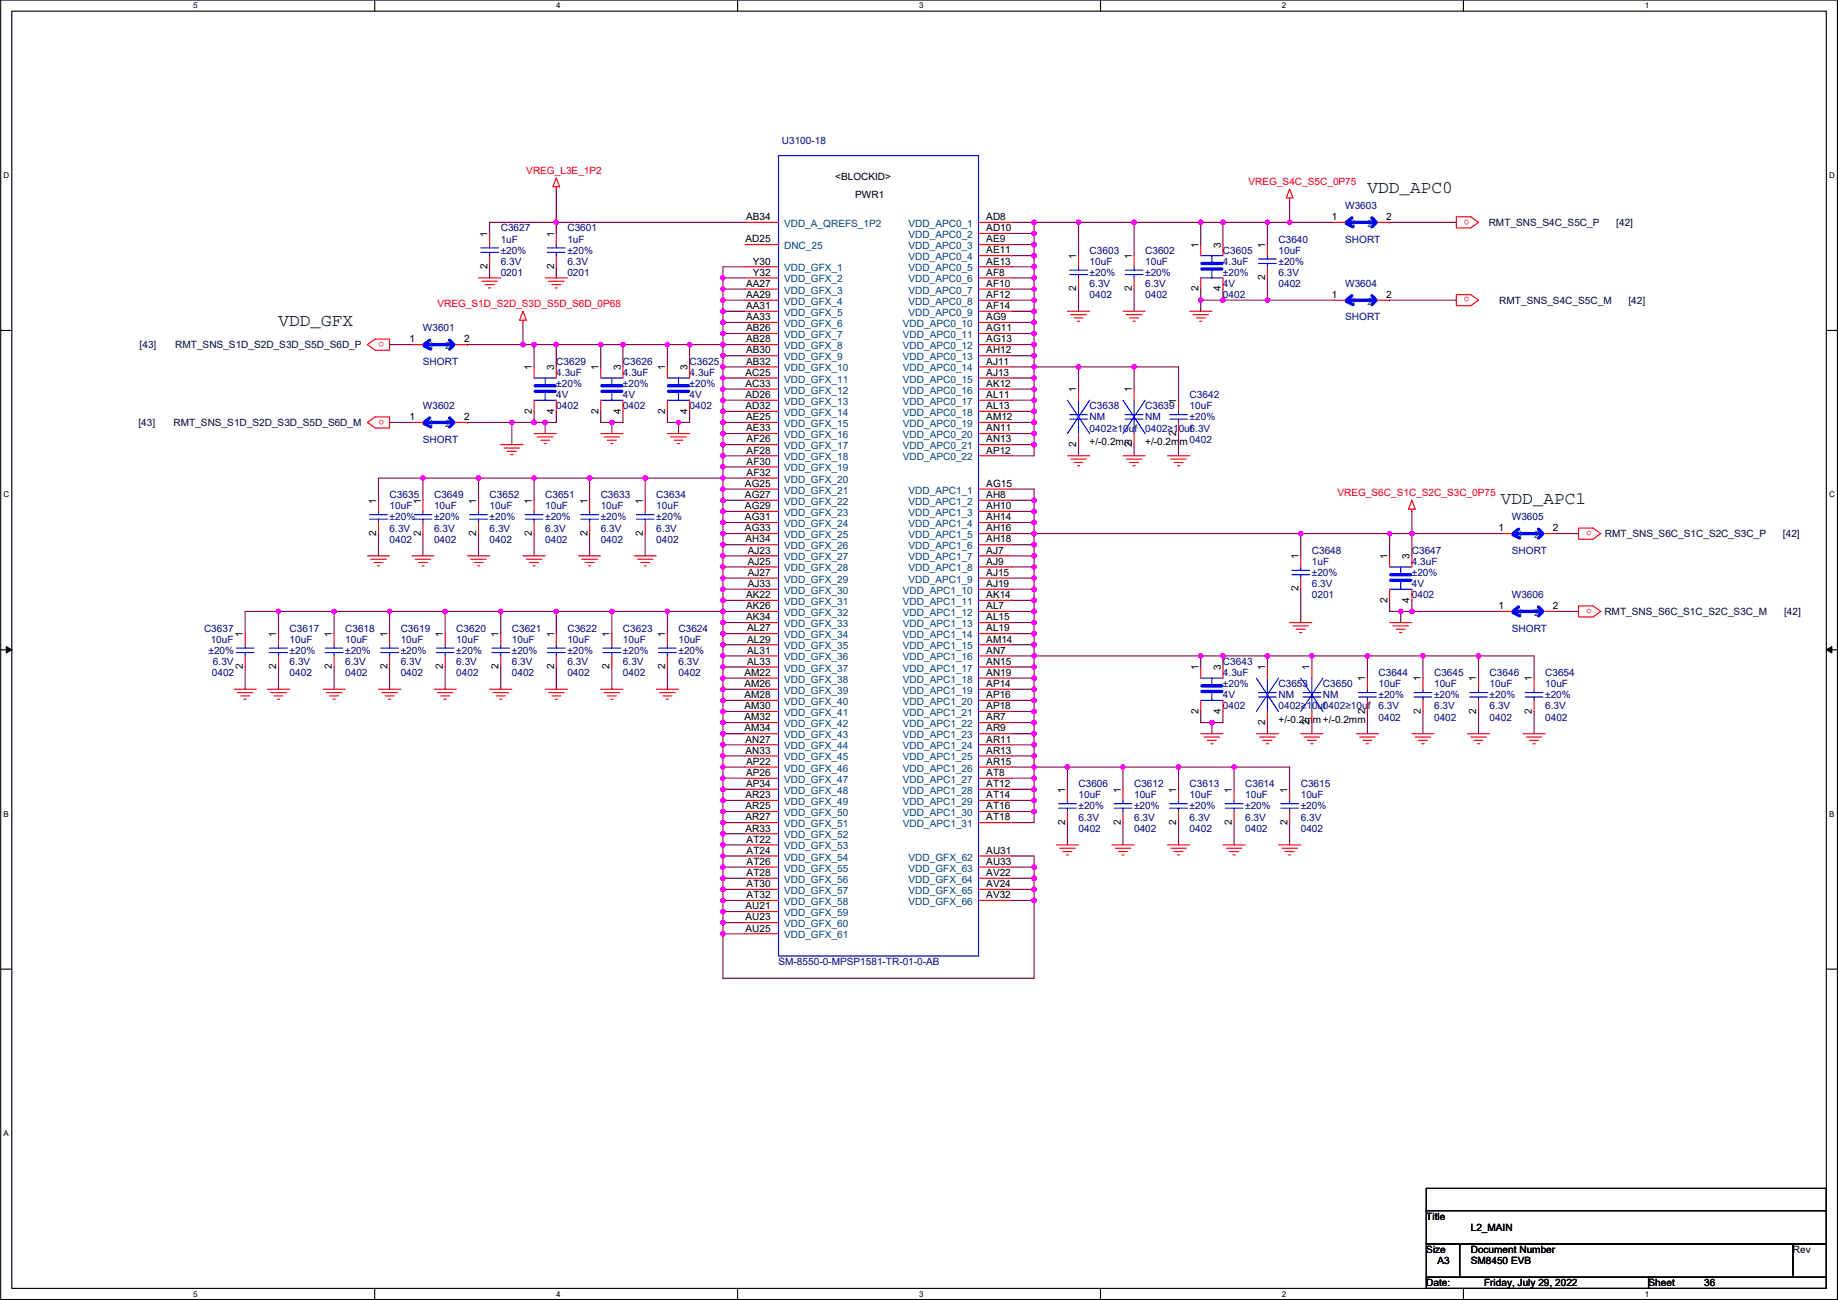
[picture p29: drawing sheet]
<svg xmlns="http://www.w3.org/2000/svg" width="420mm" height="297mm" viewBox="0 0 420 297" stroke-linecap="round" stroke-linejoin="round" font-family="sans-serif">
<defs><g id="words">
<g font-size="4.1" fill="#008000">
<text x="312.6" y="44">VDD_APC0</text>
<text x="63.7" y="74.5">VDD_GFX</text>
<text x="343.1" y="115.1">VDD_APC1</text>
</g>
<g font-size="2.3" fill="#000080">
<text x="178.7" y="32.8">U3100-18</text>
<text x="307.5" y="47.8">W3603</text>
<text x="114.5" y="52.9">C3627</text>
<text x="129.7" y="52.9">C3601</text>
<text x="114.5" y="55.4">1uF</text>
<text x="114.5" y="58">±20%</text>
<text x="129.7" y="55.4">1uF</text>
<text x="129.7" y="58">±20%</text>
<text x="249.1" y="58">C3603</text>
<text x="261.8" y="58">C3602</text>
<text x="279.6" y="58">C3605</text>
<text x="292.3" y="55.4">C3640</text>
<text x="292.3" y="58">10uF</text>
<text x="307.5" y="55.4">SHORT</text>
<text x="114.5" y="63">0201</text>
<text x="114.5" y="60.5">6.3V</text>
<text x="129.7" y="63">0201</text>
<text x="129.7" y="60.5">6.3V</text>
<text x="249.1" y="60.5">10uF</text>
<text x="249.1" y="65.6">6.3V</text>
<text x="249.1" y="63">±20%</text>
<text x="261.8" y="60.5">10uF</text>
<text x="261.8" y="65.6">6.3V</text>
<text x="261.8" y="63">±20%</text>
<text x="279.6" y="60.5">4.3uF</text>
<text x="279.6" y="65.6">4V</text>
<text x="279.6" y="63">±20%</text>
<text x="292.3" y="65.6">0402</text>
<text x="292.3" y="63">6.3V</text>
<text x="292.3" y="60.5">±20%</text>
<text x="307.5" y="65.6">W3604</text>
<text x="249.1" y="68.1">0402</text>
<text x="261.8" y="68.1">0402</text>
<text x="279.6" y="68.1">0402</text>
<text x="96.7" y="75.7">W3601</text>
<text x="307.5" y="73.2">SHORT</text>
<text x="96.7" y="83.4">SHORT</text>
<text x="127.2" y="83.4">C3629</text>
<text x="142.4" y="83.4">C3626</text>
<text x="157.6" y="83.4">C3625</text>
<text x="127.2" y="85.9">4.3uF</text>
<text x="127.2" y="88.4">±20%</text>
<text x="142.4" y="85.9">4.3uF</text>
<text x="142.4" y="88.4">±20%</text>
<text x="157.6" y="85.9">4.3uF</text>
<text x="157.6" y="88.4">±20%</text>
<text x="96.7" y="93.5">W3602</text>
<text x="127.2" y="93.5">0402</text>
<text x="127.2" y="91">4V</text>
<text x="142.4" y="93.5">0402</text>
<text x="142.4" y="91">4V</text>
<text x="157.6" y="93.5">0402</text>
<text x="157.6" y="91">4V</text>
<text x="249.1" y="93.5">C3638</text>
<text x="261.8" y="93.5">C3639</text>
<text x="271.9" y="91">C3642</text>
<text x="271.9" y="93.5">10uF</text>
<text x="96.7" y="101.1">SHORT</text>
<text x="249.1" y="96.1">NM</text>
<text x="249.1" y="98.6">0402≥10uf</text>
<text x="261.8" y="96.1">NM</text>
<text x="261.8" y="98.6">0402≥10uf6.3V</text>
<text x="271.9" y="96.1">±20%</text>
<text x="89.1" y="113.8">C3635</text>
<text x="99.2" y="113.8">C3649</text>
<text x="111.9" y="113.8">C3652</text>
<text x="124.6" y="113.8">C3651</text>
<text x="137.3" y="113.8">C3633</text>
<text x="150" y="113.8">C3634</text>
<text x="89.1" y="116.4">10uF</text>
<text x="89.1" y="118.9">±20%</text>
<text x="99.2" y="116.4">10uF</text>
<text x="99.2" y="118.9">±20%</text>
<text x="111.9" y="116.4">10uF</text>
<text x="111.9" y="118.9">±20%</text>
<text x="124.6" y="116.4">10uF</text>
<text x="124.6" y="118.9">±20%</text>
<text x="137.3" y="116.4">10uF</text>
<text x="137.3" y="118.9">±20%</text>
<text x="150" y="116.4">10uF</text>
<text x="150" y="118.9">±20%</text>
<text x="345.6" y="118.9">W3605</text>
<text x="89.1" y="124">0402</text>
<text x="89.1" y="121.5">6.3V</text>
<text x="99.2" y="124">0402</text>
<text x="99.2" y="121.5">6.3V</text>
<text x="111.9" y="124">0402</text>
<text x="111.9" y="121.5">6.3V</text>
<text x="124.6" y="124">0402</text>
<text x="124.6" y="121.5">6.3V</text>
<text x="137.3" y="124">0402</text>
<text x="137.3" y="121.5">6.3V</text>
<text x="150" y="124">0402</text>
<text x="150" y="121.5">6.3V</text>
<text x="299.9" y="126.5">C3648</text>
<text x="299.9" y="129.1">1uF</text>
<text x="299.9" y="131.6">±20%</text>
<text x="322.7" y="126.5">C3647</text>
<text x="322.7" y="129.1">4.3uF</text>
<text x="322.7" y="131.6">±20%</text>
<text x="345.6" y="126.5">SHORT</text>
<text x="299.9" y="136.7">0201</text>
<text x="299.9" y="134.2">6.3V</text>
<text x="322.7" y="136.7">0402</text>
<text x="322.7" y="134.2">4V</text>
<text x="345.6" y="136.7">W3606</text>
<text x="46.6" y="144.3">C3637</text>
<text x="47.7" y="149.4">±20%</text>
<text x="48.2" y="146.9">10uF</text>
<text x="66.2" y="144.3">C3617</text>
<text x="66.2" y="146.9">10uF</text>
<text x="66.2" y="149.4">±20%</text>
<text x="78.9" y="144.3">C3618</text>
<text x="78.9" y="146.9">10uF</text>
<text x="78.9" y="149.4">±20%</text>
<text x="91.6" y="144.3">C3619</text>
<text x="91.6" y="146.9">10uF</text>
<text x="91.6" y="149.4">±20%</text>
<text x="104.3" y="144.3">C3620</text>
<text x="104.3" y="146.9">10uF</text>
<text x="104.3" y="149.4">±20%</text>
<text x="117" y="144.3">C3621</text>
<text x="117" y="146.9">10uF</text>
<text x="117" y="149.4">±20%</text>
<text x="129.7" y="144.3">C3622</text>
<text x="129.7" y="146.9">10uF</text>
<text x="129.7" y="149.4">±20%</text>
<text x="142.4" y="144.3">C3623</text>
<text x="142.4" y="146.9">10uF</text>
<text x="142.4" y="149.4">±20%</text>
<text x="155.1" y="144.3">C3624</text>
<text x="155.1" y="146.9">10uF</text>
<text x="155.1" y="149.4">±20%</text>
<text x="345.6" y="144.3">SHORT</text>
<text x="48.4" y="154.5">0402</text>
<text x="48.7" y="151.9">6.3V</text>
<text x="66.2" y="154.5">0402</text>
<text x="66.2" y="151.9">6.3V</text>
<text x="78.9" y="154.5">0402</text>
<text x="78.9" y="151.9">6.3V</text>
<text x="91.6" y="154.5">0402</text>
<text x="91.6" y="151.9">6.3V</text>
<text x="104.3" y="154.5">0402</text>
<text x="104.3" y="151.9">6.3V</text>
<text x="117" y="154.5">0402</text>
<text x="117" y="151.9">6.3V</text>
<text x="129.7" y="154.5">0402</text>
<text x="129.7" y="151.9">6.3V</text>
<text x="142.4" y="154.5">0402</text>
<text x="142.4" y="151.9">6.3V</text>
<text x="155.1" y="154.5">0402</text>
<text x="155.1" y="151.9">6.3V</text>
<text x="279.6" y="151.9">C3643</text>
<text x="279.6" y="154.5">4.3uF</text>
<text x="315.1" y="154.5">C3644</text>
<text x="327.8" y="154.5">C3645</text>
<text x="340.5" y="154.5">C3646</text>
<text x="353.2" y="154.5">C3654</text>
<text x="279.6" y="159.6">4V</text>
<text x="279.6" y="157">±20%</text>
<text x="292.3" y="157">C3653</text>
<text x="292.3" y="159.6">NM</text>
<text x="302.4" y="157">C3650</text>
<text x="302.4" y="159.6">NM</text>
<text x="315.1" y="157">10uF</text>
<text x="315.1" y="159.6">±20%</text>
<text x="327.8" y="157">10uF</text>
<text x="327.8" y="159.6">±20%</text>
<text x="340.5" y="157">10uF</text>
<text x="340.5" y="159.6">±20%</text>
<text x="353.2" y="157">10uF</text>
<text x="353.2" y="159.6">±20%</text>
<text x="279.6" y="162.1">0402</text>
<text x="292.3" y="162.1">0402≥10uf0402≥10uf</text>
<text x="315.1" y="164.6">0402</text>
<text x="315.1" y="162.1">6.3V</text>
<text x="327.8" y="164.6">0402</text>
<text x="327.8" y="162.1">6.3V</text>
<text x="340.5" y="164.6">0402</text>
<text x="340.5" y="162.1">6.3V</text>
<text x="353.2" y="164.6">0402</text>
<text x="353.2" y="162.1">6.3V</text>
<text x="246.5" y="179.9">C3606</text>
<text x="259.2" y="179.9">C3612</text>
<text x="271.9" y="179.9">C3613</text>
<text x="284.6" y="179.9">C3614</text>
<text x="297.3" y="179.9">C3615</text>
<text x="246.5" y="182.4">10uF</text>
<text x="246.5" y="185">±20%</text>
<text x="259.2" y="182.4">10uF</text>
<text x="259.2" y="185">±20%</text>
<text x="271.9" y="182.4">10uF</text>
<text x="271.9" y="185">±20%</text>
<text x="284.6" y="182.4">10uF</text>
<text x="284.6" y="185">±20%</text>
<text x="297.3" y="182.4">10uF</text>
<text x="297.3" y="185">±20%</text>
<text x="246.5" y="190">0402</text>
<text x="246.5" y="187.5">6.3V</text>
<text x="259.2" y="190">0402</text>
<text x="259.2" y="187.5">6.3V</text>
<text x="271.9" y="190">0402</text>
<text x="271.9" y="187.5">6.3V</text>
<text x="284.6" y="190">0402</text>
<text x="284.6" y="187.5">6.3V</text>
<text x="297.3" y="190">0402</text>
<text x="297.3" y="187.5">6.3V</text>
<text x="178" y="220.5">SM-8550-0-MPSP1581-TR-01-0-AB</text>
</g>
<g font-size="2.3" fill="#f00">
<text x="120.3" y="39.7">VREG_L3E_1P2</text>
<text x="285.4" y="42.2">VREG_S4C_S5C_0P75</text>
<text x="336" y="50.2" transform="rotate(180 336 50.2)">o</text>
<text x="100" y="70.1">VREG_S1D_S2D_S3D_S5D_S6D_0P68</text>
<text x="336" y="68" transform="rotate(180 336 68)">o</text>
<text x="87.8" y="78.1" transform="rotate(180 87.8 78.1)">o</text>
<text x="87.8" y="95.9" transform="rotate(180 87.8 95.9)">o</text>
<text x="305.7" y="113.3">VREG_S6C_S1C_S2C_S3C_0P75</text>
<text x="363.9" y="121.3" transform="rotate(180 363.9 121.3)">o</text>
<text x="363.9" y="139.1" transform="rotate(180 363.9 139.1)">o</text>
</g>
<g font-size="2.3">
<text x="190.9" y="41.2">&lt;BLOCKID&gt;</text>
<text x="195.5" y="45.3">PWR1</text>
<text x="170.5" y="50.3">AB34</text>
<text x="225.5" y="50.3">AD8</text>
<text x="225.5" y="52.8">AD10</text>
<text x="304.4" y="50.3">1</text>
<text x="316.9" y="50.3">2</text>
<text x="111.4" y="54.1" transform="rotate(-90 111.4 54.1)">1</text>
<text x="126.6" y="54.1" transform="rotate(-90 126.6 54.1)">1</text>
<text x="170.4" y="55.4">AD25</text>
<text x="225.5" y="55.4">AE9</text>
<text x="225.5" y="57.9">AE11</text>
<text x="246" y="59.2" transform="rotate(-90 246 59.2)">1</text>
<text x="258.7" y="59.2" transform="rotate(-90 258.7 59.2)">1</text>
<text x="274" y="56.6" transform="rotate(-90 274 56.6)">1</text>
<text x="279" y="56.6" transform="rotate(-90 279 56.6)">3</text>
<text x="289.2" y="56.6" transform="rotate(-90 289.2 56.6)">1</text>
<text x="111.4" y="61.5" transform="rotate(-90 111.4 61.5)">2</text>
<text x="126.6" y="61.5" transform="rotate(-90 126.6 61.5)">2</text>
<text x="170.5" y="65.5">AA27</text>
<text x="172.1" y="60.5">Y30</text>
<text x="172.1" y="63">Y32</text>
<text x="225.5" y="60.5">AE13</text>
<text x="225.5" y="63">AF8</text>
<text x="225.5" y="65.5">AF10</text>
<text x="289.2" y="64" transform="rotate(-90 289.2 64)">2</text>
<text x="170.5" y="68.1">AA29</text>
<text x="170.5" y="70.6">AA31</text>
<text x="225.5" y="68.1">AF12</text>
<text x="225.5" y="70.6">AF14</text>
<text x="246" y="66.6" transform="rotate(-90 246 66.6)">2</text>
<text x="258.7" y="66.6" transform="rotate(-90 258.7 66.6)">2</text>
<text x="274" y="66.6" transform="rotate(-90 274 66.6)">2</text>
<text x="279" y="66.6" transform="rotate(-90 279 66.6)">4</text>
<text x="304.4" y="68.1">1</text>
<text x="316.9" y="68.1">2</text>
<text x="170.5" y="73.2">AA33</text>
<text x="170.5" y="75.7">AB26</text>
<text x="225.5" y="73.2">AG9</text>
<text x="225.5" y="75.7">AG11</text>
<text x="93.6" y="78.2">1</text>
<text x="106.1" y="78.2">2</text>
<text x="170.5" y="83.3">AB32</text>
<text x="170.5" y="78.2">AB28</text>
<text x="170.5" y="80.8">AB30</text>
<text x="225.5" y="78.2">AG13</text>
<text x="225.5" y="80.8">AH12</text>
<text x="225.5" y="83.3">AJ11</text>
<text x="121.6" y="84.6" transform="rotate(-90 121.6 84.6)">1</text>
<text x="126.6" y="84.6" transform="rotate(-90 126.6 84.6)">3</text>
<text x="136.8" y="84.6" transform="rotate(-90 136.8 84.6)">1</text>
<text x="141.9" y="84.6" transform="rotate(-90 141.9 84.6)">3</text>
<text x="152.1" y="84.6" transform="rotate(-90 152.1 84.6)">1</text>
<text x="157.1" y="84.6" transform="rotate(-90 157.1 84.6)">3</text>
<text x="170.4" y="85.9">AC25</text>
<text x="170.4" y="88.4">AC33</text>
<text x="225.5" y="85.9">AJ13</text>
<text x="225.5" y="88.4">AK12</text>
<text x="246" y="89.7" transform="rotate(-90 246 89.7)">1</text>
<text x="258.7" y="89.7" transform="rotate(-90 258.7 89.7)">1</text>
<text x="121.6" y="94.5" transform="rotate(-90 121.6 94.5)">2</text>
<text x="126.6" y="94.5" transform="rotate(-90 126.6 94.5)">4</text>
<text x="136.8" y="94.5" transform="rotate(-90 136.8 94.5)">2</text>
<text x="141.9" y="94.5" transform="rotate(-90 141.9 94.5)">4</text>
<text x="152.1" y="94.5" transform="rotate(-90 152.1 94.5)">2</text>
<text x="157.1" y="94.5" transform="rotate(-90 157.1 94.5)">4</text>
<text x="170.4" y="90.9">AD26</text>
<text x="170.4" y="93.5">AD32</text>
<text x="225.5" y="90.9">AL11</text>
<text x="225.5" y="93.5">AL13</text>
<text x="268.9" y="92.2" transform="rotate(-90 268.9 92.2)">1</text>
<text x="93.6" y="96">1</text>
<text x="106.1" y="96">2</text>
<text x="170.5" y="96">AE25</text>
<text x="170.5" y="98.6">AE33</text>
<text x="170.7" y="101.1">AF26</text>
<text x="225.5" y="96">AM12</text>
<text x="225.5" y="98.6">AN11</text>
<text x="225.5" y="101.1">AN13</text>
<text x="249.1" y="101.6">+/-0.2mm</text>
<text x="261.8" y="101.6">+/-0.2mm0402</text>
<text x="268.9" y="99.6" transform="rotate(-90 268.9 99.6)">2</text>
<text x="170.7" y="103.6">AF28</text>
<text x="170.7" y="106.2">AF30</text>
<text x="225.5" y="103.6">AP12</text>
<text x="246" y="102.1" transform="rotate(-90 246 102.1)">2</text>
<text x="258.7" y="102.1" transform="rotate(-90 258.7 102.1)">2</text>
<text x="170.3" y="111.3">AG25</text>
<text x="170.3" y="113.8">AG27</text>
<text x="170.7" y="108.7">AF32</text>
<text x="225.5" y="111.3">AG15</text>
<text x="225.5" y="113.8">AH8</text>
<text x="86" y="115.1" transform="rotate(-90 86 115.1)">1</text>
<text x="96.2" y="115.1" transform="rotate(-90 96.2 115.1)">1</text>
<text x="108.9" y="115.1" transform="rotate(-90 108.9 115.1)">1</text>
<text x="121.6" y="115.1" transform="rotate(-90 121.6 115.1)">1</text>
<text x="134.3" y="115.1" transform="rotate(-90 134.3 115.1)">1</text>
<text x="147" y="115.1" transform="rotate(-90 147 115.1)">1</text>
<text x="170.3" y="116.3">AG29</text>
<text x="170.3" y="118.9">AG31</text>
<text x="225.5" y="116.3">AH10</text>
<text x="225.5" y="118.9">AH14</text>
<text x="86" y="122.4" transform="rotate(-90 86 122.4)">2</text>
<text x="96.2" y="122.4" transform="rotate(-90 96.2 122.4)">2</text>
<text x="108.9" y="122.4" transform="rotate(-90 108.9 122.4)">2</text>
<text x="121.6" y="122.4" transform="rotate(-90 121.6 122.4)">2</text>
<text x="134.3" y="122.4" transform="rotate(-90 134.3 122.4)">2</text>
<text x="147" y="122.4" transform="rotate(-90 147 122.4)">2</text>
<text x="170.3" y="121.4">AG33</text>
<text x="170.4" y="124">AH34</text>
<text x="225.5" y="121.4">AH16</text>
<text x="225.5" y="124">AH18</text>
<text x="342.5" y="121.4">1</text>
<text x="355" y="121.4">2</text>
<text x="170.9" y="126.5">AJ23</text>
<text x="170.9" y="129">AJ25</text>
<text x="170.9" y="131.6">AJ27</text>
<text x="225.5" y="126.5">AJ7</text>
<text x="225.5" y="129">AJ9</text>
<text x="225.5" y="131.6">AJ15</text>
<text x="296.8" y="127.8" transform="rotate(-90 296.8 127.8)">1</text>
<text x="317.2" y="127.8" transform="rotate(-90 317.2 127.8)">1</text>
<text x="322.2" y="127.8" transform="rotate(-90 322.2 127.8)">3</text>
<text x="170.5" y="136.7">AK22</text>
<text x="170.9" y="134.1">AJ33</text>
<text x="225.5" y="134.1">AJ19</text>
<text x="225.5" y="136.7">AK14</text>
<text x="296.8" y="135.1" transform="rotate(-90 296.8 135.1)">2</text>
<text x="317.2" y="137.7" transform="rotate(-90 317.2 137.7)">2</text>
<text x="322.2" y="137.7" transform="rotate(-90 322.2 137.7)">4</text>
<text x="170.5" y="139.2">AK26</text>
<text x="170.5" y="141.7">AK34</text>
<text x="225.5" y="139.2">AL7</text>
<text x="225.5" y="141.7">AL15</text>
<text x="342.5" y="139.2">1</text>
<text x="355" y="139.2">2</text>
<text x="55.5" y="145.5" transform="rotate(-90 55.5 145.5)">1</text>
<text x="63.2" y="145.5" transform="rotate(-90 63.2 145.5)">1</text>
<text x="75.8" y="145.5" transform="rotate(-90 75.8 145.5)">1</text>
<text x="88.6" y="145.5" transform="rotate(-90 88.6 145.5)">1</text>
<text x="101.2" y="145.5" transform="rotate(-90 101.2 145.5)">1</text>
<text x="114" y="145.5" transform="rotate(-90 114 145.5)">1</text>
<text x="126.6" y="145.5" transform="rotate(-90 126.6 145.5)">1</text>
<text x="139.3" y="145.5" transform="rotate(-90 139.3 145.5)">1</text>
<text x="152.1" y="145.5" transform="rotate(-90 152.1 145.5)">1</text>
<text x="170.8" y="144.3">AL27</text>
<text x="170.8" y="146.8">AL29</text>
<text x="170.8" y="149.4">AL31</text>
<text x="225.5" y="144.3">AL19</text>
<text x="225.5" y="146.8">AM14</text>
<text x="225.5" y="149.4">AN7</text>
<text x="55.5" y="152.9" transform="rotate(-90 55.5 152.9)">2</text>
<text x="63.2" y="152.9" transform="rotate(-90 63.2 152.9)">2</text>
<text x="75.8" y="152.9" transform="rotate(-90 75.8 152.9)">2</text>
<text x="88.6" y="152.9" transform="rotate(-90 88.6 152.9)">2</text>
<text x="101.2" y="152.9" transform="rotate(-90 101.2 152.9)">2</text>
<text x="114" y="152.9" transform="rotate(-90 114 152.9)">2</text>
<text x="126.6" y="152.9" transform="rotate(-90 126.6 152.9)">2</text>
<text x="139.3" y="152.9" transform="rotate(-90 139.3 152.9)">2</text>
<text x="152.1" y="152.9" transform="rotate(-90 152.1 152.9)">2</text>
<text x="170.2" y="154.4">AM22</text>
<text x="170.8" y="151.9">AL33</text>
<text x="225.5" y="151.9">AN15</text>
<text x="225.5" y="154.4">AN19</text>
<text x="274" y="153.2" transform="rotate(-90 274 153.2)">1</text>
<text x="279" y="153.2" transform="rotate(-90 279 153.2)">3</text>
<text x="289.2" y="153.2" transform="rotate(-90 289.2 153.2)">1</text>
<text x="299.4" y="153.2" transform="rotate(-90 299.4 153.2)">1</text>
<text x="312.1" y="155.7" transform="rotate(-90 312.1 155.7)">1</text>
<text x="324.8" y="155.7" transform="rotate(-90 324.8 155.7)">1</text>
<text x="337.5" y="155.7" transform="rotate(-90 337.5 155.7)">1</text>
<text x="350.2" y="155.7" transform="rotate(-90 350.2 155.7)">1</text>
<text x="170.2" y="157">AM26</text>
<text x="170.2" y="159.5">AM28</text>
<text x="225.5" y="157">AP14</text>
<text x="225.5" y="159.5">AP16</text>
<text x="170.2" y="162.1">AM30</text>
<text x="170.2" y="164.6">AM32</text>
<text x="170.2" y="167.1">AM34</text>
<text x="225.5" y="162.1">AP18</text>
<text x="225.5" y="164.6">AR7</text>
<text x="225.5" y="167.1">AR9</text>
<text x="274" y="163.1" transform="rotate(-90 274 163.1)">2</text>
<text x="279" y="163.1" transform="rotate(-90 279 163.1)">4</text>
<text x="289.2" y="165.6" transform="rotate(-90 289.2 165.6)">2</text>
<text x="292.3" y="165.1">+/-0.2mm+/-0.2mm</text>
<text x="299.4" y="165.6" transform="rotate(-90 299.4 165.6)">2</text>
<text x="312.1" y="163.1" transform="rotate(-90 312.1 163.1)">2</text>
<text x="324.8" y="163.1" transform="rotate(-90 324.8 163.1)">2</text>
<text x="337.5" y="163.1" transform="rotate(-90 337.5 163.1)">2</text>
<text x="350.2" y="163.1" transform="rotate(-90 350.2 163.1)">2</text>
<text x="170.4" y="169.7">AN27</text>
<text x="170.4" y="172.2">AN33</text>
<text x="225.5" y="169.7">AR11</text>
<text x="225.5" y="172.2">AR13</text>
<text x="170.5" y="174.8">AP22</text>
<text x="170.5" y="177.3">AP26</text>
<text x="170.5" y="179.8">AP34</text>
<text x="225.5" y="174.8">AR15</text>
<text x="225.5" y="177.3">AT8</text>
<text x="225.5" y="179.8">AT12</text>
<text x="170.4" y="182.4">AR23</text>
<text x="170.4" y="184.9">AR25</text>
<text x="225.5" y="182.4">AT14</text>
<text x="225.5" y="184.9">AT16</text>
<text x="243.5" y="181.1" transform="rotate(-90 243.5 181.1)">1</text>
<text x="256.2" y="181.1" transform="rotate(-90 256.2 181.1)">1</text>
<text x="268.9" y="181.1" transform="rotate(-90 268.9 181.1)">1</text>
<text x="281.6" y="181.1" transform="rotate(-90 281.6 181.1)">1</text>
<text x="294.3" y="181.1" transform="rotate(-90 294.3 181.1)">1</text>
<text x="170.4" y="187.5">AR27</text>
<text x="170.4" y="190">AR33</text>
<text x="225.5" y="187.5">AT18</text>
<text x="243.5" y="188.5" transform="rotate(-90 243.5 188.5)">2</text>
<text x="256.2" y="188.5" transform="rotate(-90 256.2 188.5)">2</text>
<text x="268.9" y="188.5" transform="rotate(-90 268.9 188.5)">2</text>
<text x="281.6" y="188.5" transform="rotate(-90 281.6 188.5)">2</text>
<text x="294.3" y="188.5" transform="rotate(-90 294.3 188.5)">2</text>
<text x="170.7" y="192.5">AT22</text>
<text x="170.7" y="195.1">AT24</text>
<text x="170.7" y="197.6">AT26</text>
<text x="225.5" y="195.1">AU31</text>
<text x="225.5" y="197.6">AU33</text>
<text x="170.7" y="200.2">AT28</text>
<text x="170.7" y="202.7">AT30</text>
<text x="225.5" y="200.2">AV22</text>
<text x="225.5" y="202.7">AV24</text>
<text x="170.4" y="207.8">AU21</text>
<text x="170.7" y="205.2">AT32</text>
<text x="225.5" y="205.2">AV32</text>
<text x="170.4" y="210.3">AU23</text>
<text x="170.4" y="212.9">AU25</text>
<text x="326" y="278.7">Title</text>
<text x="336.2" y="281.2">L2_MAIN</text>
<text x="326" y="286.3">Size</text>
<text x="336.2" y="286.3">Document Number</text>
<text x="409.9" y="286.3">Rev</text>
<text x="326" y="293.9">Date:</text>
<text x="328.6" y="288.8">A3</text>
<text x="336.2" y="288.8">SM8450 EVB</text>
<text x="339.3" y="293.9">Friday, July 29, 2022</text>
<text x="376.8" y="293.9">Sheet</text>
<text x="389.5" y="293.9">36</text>
</g>
<g font-size="2.3" fill="#004080">
<text x="179.2" y="51.8">VDD_A_QREFS_1P2</text>
<text x="207.7" y="51.8">VDD_APC0_1</text>
<text x="308.8" y="51.8">1</text>
<text x="312.6" y="51.8">2</text>
<text x="179.2" y="56.9">DNC_25</text>
<text x="207.7" y="54.4">VDD_APC0_2</text>
<text x="207.7" y="56.9">VDD_APC0_3</text>
<text x="207.7" y="59.5">VDD_APC0_4</text>
<text x="179.2" y="62">VDD_GFX_1</text>
<text x="179.2" y="64.5">VDD_GFX_2</text>
<text x="207.7" y="62">VDD_APC0_5</text>
<text x="207.7" y="64.5">VDD_APC0_6</text>
<text x="179.2" y="67.1">VDD_GFX_3</text>
<text x="179.2" y="69.6">VDD_GFX_4</text>
<text x="207.7" y="67.1">VDD_APC0_7</text>
<text x="207.7" y="69.6">VDD_APC0_8</text>
<text x="308.8" y="69.6">1</text>
<text x="312.6" y="69.6">2</text>
<text x="179.2" y="72.2">VDD_GFX_5</text>
<text x="179.2" y="74.7">VDD_GFX_6</text>
<text x="179.2" y="77.2">VDD_GFX_7</text>
<text x="206.4" y="74.7">VDD_APC0_10</text>
<text x="206.4" y="77.2">VDD_APC0_11</text>
<text x="207.7" y="72.2">VDD_APC0_9</text>
<text x="98" y="79.8">1</text>
<text x="101.8" y="79.8">2</text>
<text x="179.2" y="79.8">VDD_GFX_8</text>
<text x="179.2" y="82.3">VDD_GFX_9</text>
<text x="206.4" y="79.8">VDD_APC0_12</text>
<text x="206.4" y="82.3">VDD_APC0_13</text>
<text x="179.2" y="84.9">VDD_GFX_10</text>
<text x="179.2" y="87.4">VDD_GFX_11</text>
<text x="179.2" y="89.9">VDD_GFX_12</text>
<text x="206.4" y="84.9">VDD_APC0_14</text>
<text x="206.4" y="87.4">VDD_APC0_15</text>
<text x="206.4" y="89.9">VDD_APC0_16</text>
<text x="179.2" y="92.5">VDD_GFX_13</text>
<text x="179.2" y="95">VDD_GFX_14</text>
<text x="206.4" y="92.5">VDD_APC0_17</text>
<text x="206.4" y="95">VDD_APC0_18</text>
<text x="98" y="97.6">1</text>
<text x="101.8" y="97.6">2</text>
<text x="179.2" y="97.6">VDD_GFX_15</text>
<text x="179.2" y="100.1">VDD_GFX_16</text>
<text x="206.4" y="97.6">VDD_APC0_19</text>
<text x="206.4" y="100.1">VDD_APC0_20</text>
<text x="179.2" y="102.6">VDD_GFX_17</text>
<text x="179.2" y="105.2">VDD_GFX_18</text>
<text x="179.2" y="107.7">VDD_GFX_19</text>
<text x="206.4" y="102.6">VDD_APC0_21</text>
<text x="206.4" y="105.2">VDD_APC0_22</text>
<text x="179.2" y="110.3">VDD_GFX_20</text>
<text x="179.2" y="112.8">VDD_GFX_21</text>
<text x="207.7" y="112.8">VDD_APC1_1</text>
<text x="179.2" y="115.3">VDD_GFX_22</text>
<text x="179.2" y="117.9">VDD_GFX_23</text>
<text x="207.7" y="115.3">VDD_APC1_2</text>
<text x="207.7" y="117.9">VDD_APC1_3</text>
<text x="179.2" y="120.4">VDD_GFX_24</text>
<text x="179.2" y="123">VDD_GFX_25</text>
<text x="179.2" y="125.5">VDD_GFX_26</text>
<text x="207.7" y="120.4">VDD_APC1_4</text>
<text x="207.7" y="123">VDD_APC1_5</text>
<text x="207.7" y="125.5">VDD_APC1_6</text>
<text x="346.9" y="123">1</text>
<text x="350.7" y="123">2</text>
<text x="179.2" y="128">VDD_GFX_27</text>
<text x="179.2" y="130.6">VDD_GFX_28</text>
<text x="207.7" y="128">VDD_APC1_7</text>
<text x="207.7" y="130.6">VDD_APC1_8</text>
<text x="179.2" y="133.1">VDD_GFX_29</text>
<text x="179.2" y="135.7">VDD_GFX_30</text>
<text x="206.4" y="135.7">VDD_APC1_10</text>
<text x="207.7" y="133.1">VDD_APC1_9</text>
<text x="179.2" y="138.2">VDD_GFX_31</text>
<text x="179.2" y="140.7">VDD_GFX_32</text>
<text x="179.2" y="143.3">VDD_GFX_33</text>
<text x="206.4" y="138.2">VDD_APC1_11</text>
<text x="206.4" y="140.7">VDD_APC1_12</text>
<text x="206.4" y="143.3">VDD_APC1_13</text>
<text x="346.9" y="140.7">1</text>
<text x="350.7" y="140.7">2</text>
<text x="179.2" y="145.8">VDD_GFX_34</text>
<text x="179.2" y="148.4">VDD_GFX_35</text>
<text x="206.4" y="145.8">VDD_APC1_14</text>
<text x="206.4" y="148.4">VDD_APC1_15</text>
<text x="179.2" y="150.9">VDD_GFX_36</text>
<text x="179.2" y="153.4">VDD_GFX_37</text>
<text x="179.2" y="156">VDD_GFX_38</text>
<text x="206.4" y="150.9">VDD_APC1_16</text>
<text x="206.4" y="153.4">VDD_APC1_17</text>
<text x="206.4" y="156">VDD_APC1_18</text>
<text x="179.2" y="158.5">VDD_GFX_39</text>
<text x="179.2" y="161.1">VDD_GFX_40</text>
<text x="206.4" y="158.5">VDD_APC1_19</text>
<text x="206.4" y="161.1">VDD_APC1_20</text>
<text x="179.2" y="163.6">VDD_GFX_41</text>
<text x="179.2" y="166.1">VDD_GFX_42</text>
<text x="206.4" y="163.6">VDD_APC1_21</text>
<text x="206.4" y="166.1">VDD_APC1_22</text>
<text x="179.2" y="168.7">VDD_GFX_43</text>
<text x="179.2" y="171.2">VDD_GFX_44</text>
<text x="179.2" y="173.8">VDD_GFX_45</text>
<text x="206.4" y="168.7">VDD_APC1_23</text>
<text x="206.4" y="171.2">VDD_APC1_24</text>
<text x="206.4" y="173.8">VDD_APC1_25</text>
<text x="179.2" y="176.3">VDD_GFX_46</text>
<text x="179.2" y="178.8">VDD_GFX_47</text>
<text x="206.4" y="176.3">VDD_APC1_26</text>
<text x="206.4" y="178.8">VDD_APC1_27</text>
<text x="179.2" y="181.4">VDD_GFX_48</text>
<text x="179.2" y="183.9">VDD_GFX_49</text>
<text x="206.4" y="181.4">VDD_APC1_28</text>
<text x="206.4" y="183.9">VDD_APC1_29</text>
<text x="179.2" y="186.5">VDD_GFX_50</text>
<text x="179.2" y="189">VDD_GFX_51</text>
<text x="179.2" y="191.5">VDD_GFX_52</text>
<text x="206.4" y="186.5">VDD_APC1_30</text>
<text x="206.4" y="189">VDD_APC1_31</text>
<text x="179.2" y="194.1">VDD_GFX_53</text>
<text x="179.2" y="196.6">VDD_GFX_54</text>
<text x="207.7" y="196.6">VDD_GFX_62</text>
<text x="179.2" y="199.2">VDD_GFX_55</text>
<text x="179.2" y="201.7">VDD_GFX_56</text>
<text x="207.7" y="199.2">VDD_GFX_63</text>
<text x="207.7" y="201.7">VDD_GFX_64</text>
<text x="179.2" y="204.2">VDD_GFX_57</text>
<text x="179.2" y="206.8">VDD_GFX_58</text>
<text x="179.2" y="209.3">VDD_GFX_59</text>
<text x="207.7" y="204.2">VDD_GFX_65</text>
<text x="207.7" y="206.8">VDD_GFX_66</text>
<text x="179.2" y="211.9">VDD_GFX_60</text>
<text x="179.2" y="214.4">VDD_GFX_61</text>
</g>
<g font-size="2.3" fill="#000040">
<text x="340.3" y="51.6">RMT_SNS_S4C_S5C_P</text>
<text x="369.5" y="51.6">[42]</text>
<text x="342.7" y="69.4">RMT_SNS_S4C_S5C_M</text>
<text x="372.3" y="69.4">[42]</text>
<text x="31.9" y="79.5">[43]</text>
<text x="40.1" y="79.5">RMT_SNS_S1D_S2D_S3D_S5D_S6D_P</text>
<text x="31.7" y="97.3">[43]</text>
<text x="39.7" y="97.3">RMT_SNS_S1D_S2D_S3D_S5D_S6D_M</text>
<text x="366.9" y="122.7">RMT_SNS_S6C_S1C_S2C_S3C_P</text>
<text x="407.6" y="122.7">[42]</text>
<text x="366.8" y="140.5">RMT_SNS_S6C_S1C_S2C_S3C_M</text>
<text x="407.8" y="140.5">[42]</text>
</g>
<g font-size="1.8">
<text x="44.2" y="1.9">5</text>
<text x="127.1" y="1.9">4</text>
<text x="210.1" y="1.9">3</text>
<text x="293.1" y="1.9">2</text>
<text x="376" y="1.9">1</text>
<text x=".8" y="40.7">D</text>
<text x="418.1" y="40.7">D</text>
<text x=".8" y="113.6">C</text>
<text x="418.1" y="113.6">C</text>
<text x=".8" y="186.6">B</text>
<text x="418.1" y="186.6">B</text>
<text x=".8" y="259.6">A</text>
<text x="44.2" y="296.3">5</text>
<text x="127.1" y="296.3">4</text>
<text x="210.1" y="296.3">3</text>
<text x="293.1" y="296.3">2</text>
<text x="376" y="296.3">1</text>
</g>
</g></defs>
<path d="M.2 0h419.8v296.9h-419.8zM2.7 2.5h414.8v291.9h-414.8z" fill="none" stroke="#000" stroke-width=".25"/>
<g fill="#fff">
<path d="M44.2 .3h1v2h-1z"/>
<path d="M44.2 294.6h1v2.1h-1z"/>
</g>
<path d="M85.7 0v2.5M85.7 294.4v2.5" fill="none" stroke="#000" stroke-width=".25"/>
<g fill="#fff">
<path d="M127.1 .3h1v2h-1z"/>
<path d="M127.1 294.6h1v2.1h-1z"/>
</g>
<path d="M168.6 0v2.5M168.6 294.4v2.5" fill="none" stroke="#000" stroke-width=".25"/>
<g fill="#fff">
<path d="M210.1 .3h1v2h-1z"/>
<path d="M210.1 294.6h1v2.1h-1z"/>
</g>
<path d="M251.6 0v2.5M251.6 294.4v2.5" fill="none" stroke="#000" stroke-width=".25"/>
<g fill="#fff">
<path d="M293.1 .3h1v2h-1z"/>
<path d="M293.1 294.6h1v2.1h-1z"/>
</g>
<path d="M334.5 0v2.5M334.5 294.4v2.5" fill="none" stroke="#000" stroke-width=".25"/>
<g fill="#fff">
<path d="M376 .3h1v2h-1z"/>
<path d="M376 294.6h1v2.1h-1z"/>
<path d="M.8 39h1.3v2.1h-1.3z"/>
<path d="M418.1 39h1.3v2.1h-1.3z"/>
<path d="M.8 112h1.3v2h-1.3z"/>
<path d="M418.1 112h1.3v2h-1.3z"/>
</g>
<path d="M.2 75.5h2.5M417.5 75.5h2.5" fill="none" stroke="#000" stroke-width=".25"/>
<g fill="#fff">
<path d="M.8 184.9h1.2v2.1h-1.2z"/>
<path d="M418.1 184.9h1.2v2.1h-1.2z"/>
</g>
<path d="M.2 148.5h2.5M417.5 148.5h2.5" fill="none" stroke="#000" stroke-width=".25"/>
<path d="M1.4 147.7l1.3 .8-1.3 .7zM417.5 148.5l1.3-.8v1.5z" fill="#000" stroke="#000" stroke-width=".23"/>
<path d="M.8 257.9h1.2v2h-1.2z" fill="#fff"/>
<g fill="none" stroke="#000" stroke-width=".25">
<path d="M.2 221.4h2.5M417.5 221.4h2.5M326 271.5h91.5v5.1h-91.5zM326 276.6h91.5v7.6h-91.5zM417.5 271.5h.1M417.5 276.6h.1M326 284.2h7.7v7.7h-7.7zM326 291.9h50.8v2.5h-50.8zM333.7 284.2h.1M333.7 284.2h76.2v7.7h-76.2zM376.8 291.9h.1M376.8 291.9h40.7v2.5h-40.7z"/>
<path d="M409.9 284.2h.1M409.9 284.2h7.6v7.7h-7.6zM417.5 284.2h.1M417.5 291.9h.1"/>
</g>
<g fill="none" stroke="#f00" stroke-width=".25">
<path d="M111.9 53.3v2.6M111.9 58.4v2.6M127.2 42.7v.5M127.2 53.3v2.6M127.2 58.4v2.6M127.2 40.6l.7 2.1h-1.5zM170.3 55.9h7.7M170.3 50.8h7.7M223.7 50.8h7.6M223.7 53.3h7.6M223.7 55.9h7.6M223.7 58.4h7.6"/>
<path d="M246.5 58.4v2.6M259.2 58.4v2.6M274.5 55.9v2.5M279.6 55.9v2.5M289.7 55.9v2.5M294.8 43.2l.8 2h-1.6zM294.8 45.2v.5M305 50.8h2.5M315.1 50.8h2.6M317.7 50.8h.1M332.9 49.5h3.3l1.8 1.3-1.8 1.3h-3.3zM84 78.7l1.8-1.2h3.3v2.5h-3.3z"/>
<path d="M94.1 78.7h2.6M104.3 78.7h2.5M106.8 78.7h.1M109.4 63.5h5.1M110.1 64.3h3.6M110.9 65h2M111.7 65.8h.5M119.5 73.2v.5M119.5 71.1l.8 2.1h-1.5zM124.6 63.5h5.1M125.4 64.3h3.5M126.1 65h2.1"/>
<path d="M126.9 65.8h.5M170.3 61h7.7M170.3 63.5h7.7M170.3 66h7.7M170.3 68.6h7.7M170.3 71.1h7.7M170.3 73.7h7.7M170.3 76.2h7.7M170.3 78.7h7.7M223.7 73.7h7.6M223.7 76.2h7.6M223.7 78.7h7.6"/>
<path d="M223.7 61h7.6M223.7 63.5h7.6M223.7 66h7.6M223.7 68.6h7.6M223.7 71.1h7.6M244 71.1h5.1M244.8 71.9h3.5M245.5 72.7h2.1M246.3 73.4h.5M246.5 63.5v2.5M256.7 71.1h5.1M257.5 71.9h3.5"/>
<path d="M258.2 72.7h2.1M259 73.4h.5M259.2 63.5v2.5M271.9 71.1h5.1M272.7 71.9h3.6M273.5 72.7h2M274.2 73.4h.5M274.5 63.5v2.5M279.6 63.5v2.5M289.7 61v2.5M305 68.6h2.5M315.1 68.6h2.6"/>
<path d="M317.7 68.6h.1M332.9 67.3h3.3l1.8 1.3-1.8 1.3h-3.3zM84 96.5l1.8-1.2h3.3v2.5h-3.3zM94.1 96.5h2.6M104.3 96.5h2.5M106.8 96.5h.1M122.1 99.1h5.1M122.1 83.8v2.6M122.1 91.4v2.6M122.8 99.8h3.6M127.2 83.8v2.6M127.2 91.4v2.6"/>
<path d="M137.3 99.1h5.1M137.3 83.8v2.6M137.3 91.4v2.6M138.1 99.8h3.5M142.4 83.8v2.6M142.4 91.4v2.6M152.6 99.1h5M152.6 83.8v2.6M152.6 91.4v2.6M153.3 99.8h3.6M157.6 83.8v2.6M157.6 91.4v2.6"/>
<path d="M170.3 83.8h7.7M170.3 86.4h7.7M170.3 88.9h7.7M170.3 91.4h7.7M170.3 94h7.7M170.3 96.5h7.7M170.3 99.1h7.7M170.3 81.3h7.7M223.7 81.3h7.6M223.7 83.8h7.6M223.7 86.4h7.6M223.7 88.9h7.6"/>
<path d="M223.7 91.4h7.6M223.7 94h7.6M223.7 96.5h7.6M223.7 99.1h7.6M246.5 88.9v2.5M246.5 99.1v2.5M259.2 88.9v2.5M259.2 99.1v2.5M269.4 91.4v2.6M269.4 96.5v2.6M86.5 114.3v2.5M86.5 119.4v2.5"/>
<path d="M96.7 114.3v2.5M96.7 119.4v2.5M109.4 114.3v2.5M109.4 119.4v2.5M114.5 101.6h5M115.2 102.4h3.6M116 103.1h2M116.8 103.9h.5M122.1 114.3v2.5M122.1 119.4v2.5M123.6 100.6h2M124.4 101.4h.5"/>
<path d="M134.8 114.3v2.5M134.8 119.4v2.5M138.8 100.6h2.1M139.6 101.4h.5M147.5 114.3v2.5M147.5 119.4v2.5M154.1 100.6h2M154.9 101.4h.5M170.3 101.6h7.7M170.3 104.1h7.7M170.3 106.7h7.7M170.3 109.2h7.7"/>
<path d="M170.3 111.8h7.7M170.3 114.3h7.7M170.3 116.8h7.7M170.3 119.4h7.7M223.7 101.6h7.6M223.7 104.1h7.6M223.7 111.8h7.6M223.7 114.3h7.6M223.7 116.8h7.6M223.7 119.4h7.6M244 104.1h5.1M244.8 104.9h3.5"/>
<path d="M245.5 105.7h2.1M246.3 106.4h.5M256.7 104.1h5.1M257.5 104.9h3.5M258.2 105.7h2.1M259 106.4h.5M266.9 104.1h5M267.6 104.9h3.6M268.4 105.7h2M269.2 106.4h.5M322.7 114.3l.8 2h-1.5zM322.7 116.3v.5"/>
<path d="M84 127h5.1M84.7 127.8h3.6M85.5 128.5h2M86.3 129.3h.5M94.1 127h5.1M94.9 127.8h3.6M95.7 128.5h2M96.4 129.3h.5M106.8 127h5.1M107.6 127.8h3.6M108.4 128.5h2M109.1 129.3h.5"/>
<path d="M119.5 127h5.1M120.3 127.8h3.6M121.1 128.5h2M121.8 129.3h.5M132.2 127h5.1M133 127.8h3.6M133.8 128.5h2M134.5 129.3h.5M144.9 127h5.1M145.7 127.8h3.6M146.5 128.5h2M147.2 129.3h.5"/>
<path d="M170.3 121.9h7.7M170.3 124.5h7.7M170.3 127h7.7M170.3 129.5h7.7M170.3 132.1h7.7M170.3 134.6h7.7M170.3 137.2h7.7M170.3 139.7h7.7M223.7 134.6h7.6M223.7 137.2h7.6M223.7 139.7h7.6M223.7 121.9h7.6"/>
<path d="M223.7 124.5h7.6M223.7 127h7.6M223.7 129.5h7.6M223.7 132.1h7.6M297.3 127v2.5M297.3 132.1v2.5M317.7 127v2.5M317.7 134.6v2.6M322.7 127v2.5M322.7 134.6v2.6M343.1 139.7h2.5M343.1 121.9h2.5"/>
<path d="M353.2 139.7h2.6M353.2 121.9h2.6M360.8 120.7h3.3l1.8 1.2-1.8 1.3h-3.3zM360.8 138.4h3.3l1.8 1.3-1.8 1.3h-3.3zM53.5 157.5h5.1M54.3 158.2h3.5M55 159h2.1M55.8 159.8h.5M56 144.8v2.5M56 149.9v2.5M61.1 157.5h5.1M61.9 158.2h3.5"/>
<path d="M62.6 159h2.1M63.4 159.8h.5M63.7 144.8v2.5M63.7 149.9v2.5M73.8 157.5h5.1M74.6 158.2h3.5M75.3 159h2.1M76.1 159.8h.5M76.4 144.8v2.5M76.4 149.9v2.5M86.5 157.5h5.1M87.3 158.2h3.5"/>
<path d="M88 159h2.1M88.8 159.8h.5M89.1 144.8v2.5M89.1 149.9v2.5M99.2 157.5h5.1M100 158.2h3.5M100.7 159h2.1M101.5 159.8h.5M101.8 144.8v2.5M101.8 149.9v2.5M111.9 157.5h5.1M112.7 158.2h3.5"/>
<path d="M113.4 159h2.1M114.2 159.8h.5M114.5 144.8v2.5M114.5 149.9v2.5M124.6 157.5h5.1M125.4 158.2h3.5M126.1 159h2.1M126.9 159.8h.5M127.2 144.8v2.5M127.2 149.9v2.5M137.3 157.5h5.1M138.1 158.2h3.5"/>
<path d="M138.8 159h2.1M139.6 159.8h.5M139.9 144.8v2.5M139.9 149.9v2.5M150 157.5h5.1M150.8 158.2h3.5M151.5 159h2.1M152.3 159.8h.5M152.6 144.8v2.5M152.6 149.9v2.5M170.3 142.2h7.7M170.3 144.8h7.7"/>
<path d="M170.3 147.3h7.7M170.3 149.9h7.7M170.3 152.4h7.7M170.3 154.9h7.7M170.3 157.5h7.7M223.7 142.2h7.6M223.7 144.8h7.6M223.7 147.3h7.6M223.7 149.9h7.6M223.7 152.4h7.6M223.7 154.9h7.6M223.7 157.5h7.6"/>
<path d="M274.5 152.4v2.5M279.6 152.4v2.5M289.7 152.4v2.5M294.8 142.2h5.1M295.6 143h3.5M296.3 143.8h2.1M297.1 144.5h.5M299.9 152.4v2.5M312.6 154.9v2.6M317.7 142.2h5M318.4 143h3.6M319.2 143.8h2"/>
<path d="M320 144.5h.5M325.3 154.9v2.6M338 154.9v2.6M350.7 154.9v2.6M170.3 160h7.7M170.3 162.6h7.7M170.3 165.1h7.7M170.3 167.6h7.7M170.3 170.2h7.7M170.3 172.7h7.7M170.3 175.3h7.7M170.3 177.8h7.7"/>
<path d="M223.7 160h7.6M223.7 162.6h7.6M223.7 165.1h7.6M223.7 167.6h7.6M223.7 170.2h7.6M223.7 172.7h7.6M223.7 175.3h7.6M223.7 177.8h7.6M274.5 167.6h5.1M274.5 160v2.6M275.2 168.4h3.6M276 169.2h2"/>
<path d="M276.8 169.9h.5M279.6 160v2.6M287.2 167.6h5.1M287.9 168.4h3.6M288.7 169.2h2M289.5 169.9h.5M289.7 162.6v2.5M297.3 167.6h5.1M298.1 168.4h3.6M298.9 169.2h2M299.6 169.9h.5M299.9 162.6v2.5"/>
<path d="M310 167.6h5.1M310.8 168.4h3.6M311.6 169.2h2M312.3 169.9h.5M312.6 160v2.6M322.7 167.6h5.1M323.5 168.4h3.6M324.3 169.2h2M325 169.9h.5M325.3 160v2.6M335.4 167.6h5.1M336.2 168.4h3.6"/>
<path d="M337 169.2h2M337.7 169.9h.5M338 160v2.6M348.1 167.6h5.1M348.9 168.4h3.6M349.7 169.2h2M350.4 169.9h.5M350.7 160v2.6M170.3 180.3h7.7M170.3 182.9h7.7M170.3 185.4h7.7M170.3 188h7.7"/>
<path d="M170.3 190.5h7.7M170.3 193h7.7M170.3 195.6h7.7M170.3 198.1h7.7M223.7 180.3h7.6M223.7 182.9h7.6M223.7 185.4h7.6M223.7 188h7.6M223.7 195.6h7.6M223.7 198.1h7.6M241.5 193h5M242.2 193.8h3.6"/>
<path d="M243 194.6h2M243.8 195.3h.5M244 180.3v2.6M244 185.4v2.6M254.2 193h5M254.9 193.8h3.6M255.7 194.6h2M256.5 195.3h.5M256.7 180.3v2.6M256.7 185.4v2.6M266.9 193h5M267.6 193.8h3.6"/>
<path d="M268.4 194.6h2M269.2 195.3h.5M269.4 180.3v2.6M269.4 185.4v2.6M279.6 193h5M280.3 193.8h3.6M281.1 194.6h2M281.9 195.3h.5M282.1 180.3v2.6M282.1 185.4v2.6M292.3 193h5M293 193.8h3.6"/>
<path d="M293.8 194.6h2M294.6 195.3h.5M294.8 180.3v2.6M294.8 185.4v2.6M170.3 200.7h7.7M170.3 203.2h7.7M170.3 205.7h7.7M170.3 208.3h7.7M170.3 210.8h7.7M170.3 213.4h7.7M223.7 200.7h7.6M223.7 203.2h7.6"/>
<path d="M223.7 205.7h7.6"/>
</g>
<g fill="none" stroke="#00f" stroke-width=".25">
<path d="M178 35.6h45.7v182.8h-45.7zM223.7 35.6h.1M109.9 56.6h4.1M109.9 57.7h4.1M111.9 55.9v.7M111.9 57.7v.7M125.1 56.6h4.1M125.1 57.7h4.1M127.2 55.9v.7M127.2 57.7v.7M274.5 58.4h5.1M277 58.4v1.6"/>
<path d="M287.7 59.2h4.1M289.7 58.4v.8M244.5 61.7h4.1M244.5 62.7h4.1M246.5 61v.7M246.5 62.7v.8M257.2 61.7h4.1M257.2 62.7h4.1M259.2 61v.7M259.2 62.7v.8M274.5 63.5h5.1M277 61.7v1.8"/>
<path d="M287.7 60.2h4.1M289.7 60.2v.8M122.1 91.4h5.1M122.1 86.4h5.1M124.6 86.4v1.5M124.6 89.7v1.7M137.3 91.4h5.1M137.3 86.4h5.1M139.9 86.4v1.5M139.9 89.7v1.7M152.6 91.4h5M152.6 86.4h5"/>
<path d="M155.1 86.4v1.5M155.1 89.7v1.7M244 91.4l5.1 7.7M244.5 94.7h4.1M244.5 95.8h4.1M246.5 91.4v3.3M246.5 95.8v3.3M249.1 91.4l-5.1 7.7M256.7 91.4l5.1 7.7M257.2 94.7h4.1M257.2 95.8h4.1M259.2 91.4v3.3"/>
<path d="M259.2 95.8v3.3M261.8 91.4l-5.1 7.7M267.4 94.7h4M267.4 95.8h4M269.4 94v.7M269.4 95.8v.7M84.5 117.6h4.1M84.5 118.6h4.1M86.5 116.8v.8M86.5 118.6v.8M94.7 117.6h4M94.7 118.6h4"/>
<path d="M96.7 116.8v.8M96.7 118.6v.8M107.4 117.6h4M107.4 118.6h4M109.4 116.8v.8M109.4 118.6v.8M120.1 117.6h4M120.1 118.6h4M122.1 116.8v.8M122.1 118.6v.8M132.8 117.6h4M132.8 118.6h4"/>
<path d="M134.8 116.8v.8M134.8 118.6v.8M145.5 117.6h4M145.5 118.6h4M147.5 116.8v.8M147.5 118.6v.8M295.3 130.3h4.1M295.3 131.3h4.1M297.3 129.5v.8M297.3 131.3v.8M317.7 134.6h5M317.7 129.5h5"/>
<path d="M320.2 129.5v1.6M320.2 132.8v1.8M54 148.1h4.1M54 149.1h4.1M56 147.3v.8M56 149.1v.8M61.6 148.1h4.1M61.6 149.1h4.1M63.7 147.3v.8M63.7 149.1v.8M74.3 148.1h4.1M74.3 149.1h4.1"/>
<path d="M76.4 147.3v.8M76.4 149.1v.8M87 148.1h4.1M87 149.1h4.1M89.1 147.3v.8M89.1 149.1v.8M99.7 148.1h4.1M99.7 149.1h4.1M101.8 147.3v.8M101.8 149.1v.8M112.4 148.1h4.1M112.4 149.1h4.1"/>
<path d="M114.5 147.3v.8M114.5 149.1v.8M125.1 148.1h4.1M125.1 149.1h4.1M127.2 147.3v.8M127.2 149.1v.8M137.8 148.1h4.1M137.8 149.1h4.1M139.9 147.3v.8M139.9 149.1v.8M150.5 148.1h4.1M150.5 149.1h4.1"/>
<path d="M152.6 147.3v.8M152.6 149.1v.8M274.5 154.9h5.1M277 154.9v1.6M277 158.2v1.8M287.2 154.9l5.1 7.7M287.7 158.2h4.1M287.7 159.3h4.1M289.7 154.9v3.3M289.7 159.3v3.3M292.3 154.9l-5.1 7.7M297.3 154.9l5.1 7.7"/>
<path d="M297.9 158.2h4M297.9 159.3h4M299.9 154.9v3.3M299.9 159.3v3.3M302.4 154.9l-5.1 7.7M310.6 158.2h4M310.6 159.3h4M312.6 157.5v.7M312.6 159.3v.7M323.3 158.2h4M323.3 159.3h4M325.3 157.5v.7"/>
<path d="M325.3 159.3v.7M336 158.2h4M336 159.3h4M338 157.5v.7M338 159.3v.7M348.7 158.2h4M348.7 159.3h4M350.7 157.5v.7M350.7 159.3v.7M274.5 160h5.1M242 183.6h4M242 184.7h4"/>
<path d="M244 182.9v.7M244 184.7v.7M254.7 183.6h4M254.7 184.7h4M256.7 182.9v.7M256.7 184.7v.7M267.4 183.6h4M267.4 184.7h4M269.4 182.9v.7M269.4 184.7v.7M280.1 183.6h4M280.1 184.7h4"/>
<path d="M282.1 182.9v.7M282.1 184.7v.7M292.8 183.6h4M292.8 184.7h4M294.8 182.9v.7M294.8 184.7v.7"/>
</g>
<g fill="none" stroke="#00f" stroke-width=".76">
<path d="M307.8 51.1l1.5 .7M308.3 50.8h5.6M309 49.8l-1.2 1M313.6 49.8l.8 .8M314.6 50.8l-1 1M96.9 79l1.6 .8M97.4 78.7h5.6M98.2 77.7l-1.3 1M102.8 77.7l.7 .8M103.8 78.7l-1 1.1M274.7 60.2h4.6M274.7 61.5h4.6"/>
<path d="M307.8 68.8l1.5 .8M308.3 68.6h5.6M309 67.6l-1.2 1M313.6 67.6l.8 .7M314.6 68.6l-1 1M96.9 96.8l1.6 .7M97.4 96.5h5.6M98.2 95.5l-1.3 1M102.8 95.5l.7 .8M103.8 96.5l-1 1M122.3 88.1h4.6M122.3 89.4h4.6"/>
<path d="M137.6 88.1h4.6M137.6 89.4h4.6M152.8 88.1h4.6M152.8 89.4h4.6M317.9 131.3h4.6M317.9 132.6h4.6M345.9 140l1.5 .7M345.9 122.2l1.5 .7M346.4 139.7h5.6M346.4 121.9h5.6M347.1 138.7l-1.2 1M347.1 120.9l-1.2 1"/>
<path d="M351.7 138.7l.8 .8M351.7 120.9l.8 .8M352.7 139.7l-1 1M352.7 121.9l-1 1M274.7 156.7h4.6M274.7 158h4.6"/>
</g>
<g fill="none" stroke="#800040" stroke-width=".25">
<path d="M127.2 50.8h-15.3v2.5M127.2 43.2v7.6M127.2 50.8h43.1M127.2 50.8v2.5M231.3 50.8h5.1v2.5M231.3 53.3h5.1M231.3 55.9h5.1M231.3 58.4h5.1M236.4 53.3v2.6M236.4 55.9v2.5M236.4 58.4v2.6M236.4 50.8h10.1"/>
<path d="M246.5 50.8h12.7M246.5 50.8v7.6M259.2 50.8h15.3M259.2 50.8v7.6M274.5 50.8v5.1M274.5 50.8h5.1M279.6 50.8h10.1M279.6 50.8v5.1M294.8 50.8h-5.1v5.1M294.8 45.7v5.1M294.8 50.8h10.2M317.7 50.8h15.2"/>
<path d="M89.1 78.7h5M106.8 78.7h12.7M111.9 61v2.5M119.5 73.7v5M119.5 78.7h2.6M122.1 78.7v5.1M122.1 78.7h5.1M127.2 61v2.5M127.2 78.7v5.1M127.2 78.7h10.1M142.4 78.7v5.1M142.4 78.7h10.2"/>
<path d="M142.4 78.7h-5.1v5.1M152.6 78.7v5.1M152.6 78.7h5M157.6 78.7h7.7M157.6 78.7v5.1M165.3 78.7v2.6M165.3 78.7h5M165.3 63.5h5M165.3 63.5v2.5h5M165.3 66v2.6M165.3 68.6h5M165.3 68.6v2.5"/>
<path d="M165.3 71.1h5M165.3 71.1v2.6h5M165.3 73.7v2.5h5M165.3 76.2v2.5M170.3 61h-5v2.5M231.3 61h5.1M231.3 63.5h5.1M231.3 66h5.1M231.3 68.6h5.1M231.3 71.1h5.1M231.3 73.7h5.1M231.3 76.2h5.1"/>
<path d="M231.3 78.7h5.1M236.4 61v2.5M236.4 63.5v2.5M236.4 66v2.6M236.4 68.6v2.5M236.4 71.1v2.6M236.4 73.7v2.5M236.4 76.2v2.5M236.4 78.7v2.6M246.5 66v5.1M259.2 66v5.1M274.5 66v2.6"/>
<path d="M274.5 68.6v2.5M274.5 68.6h5.1M279.6 68.6h10.1M279.6 66v2.6M289.7 68.6h15.3M289.7 63.5v5.1M317.7 68.6h15.2M89.1 96.5h5M106.8 96.5h10.2M117 96.5v5.1M117 96.5h5.1M122.1 96.5h2.5"/>
<path d="M122.1 94v2.5M124.6 96.5v2.6M127.2 94v2.5h-2.6M137.3 94v2.5h2.6M139.9 96.5v2.6M142.4 94v2.5h-2.5M152.6 94v2.5h2.5M155.1 96.5v2.6M157.6 94v2.5h-2.5M165.3 81.3h5M165.3 81.3v2.5M165.3 83.8h5"/>
<path d="M165.3 83.8v2.6M165.3 86.4h5M165.3 86.4v2.5M165.3 88.9h5M165.3 88.9v2.5M165.3 91.4h5M165.3 91.4v2.6M165.3 94h5M165.3 94v2.5M165.3 96.5h5M165.3 96.5v2.6M165.3 99.1h5"/>
<path d="M165.3 99.1v2.5M231.3 81.3h5.1M231.3 83.8h5.1M231.3 86.4h5.1M231.3 88.9h5.1M231.3 91.4h5.1M231.3 94h5.1M231.3 96.5h5.1M231.3 99.1h5.1M236.4 81.3v2.5M236.4 83.8v2.6M236.4 86.4v2.5"/>
<path d="M236.4 88.9v2.5M236.4 91.4v2.6M236.4 94v2.5M236.4 96.5v2.6M236.4 99.1v2.5M236.4 83.8h10.1M246.5 83.8v5.1M246.5 83.8h22.9v7.6M259.2 83.8v5.1M269.4 99.1v5M96.7 109.2v5.1M96.7 109.2h.1"/>
<path d="M96.7 109.2h12.7M96.7 109.2h-10.2v5.1M109.4 109.2v5.1M109.4 109.2h12.7M122.1 109.2v5.1M122.1 109.2h12.7M134.8 109.2v5.1M134.8 109.2h12.7M147.5 109.2h17.8M147.5 109.2v5.1M165.3 101.6h5M165.3 101.6v2.5"/>
<path d="M165.3 104.1h5M165.3 104.1v2.6M165.3 106.7h5M165.3 106.7v2.5M165.3 109.2h5M165.3 109.2v2.6M165.3 111.8h5M165.3 111.8v2.5M165.3 114.3h5M165.3 114.3v2.5M165.3 116.8h5M165.3 116.8v2.6"/>
<path d="M165.3 119.4h5M165.3 119.4v2.5M231.3 119.4h5.1M231.3 101.6h5.1M231.3 111.8h5.1v2.5M231.3 114.3h5.1M231.3 116.8h5.1M236.4 101.6v2.5h-5.1M236.4 114.3v2.5M236.4 116.8v2.6M236.4 119.4v2.5M246.5 101.6v2.5"/>
<path d="M259.2 101.6v2.5M322.7 116.8v5.1M63.7 139.7h12.7M63.7 139.7h-7.7v5.1M63.7 139.7v5.1M76.4 139.7v5.1M76.4 139.7h12.7M86.5 121.9v5.1M89.1 139.7v5.1M89.1 139.7h12.7M96.7 121.9v5.1M101.8 139.7h12.7"/>
<path d="M101.8 139.7v5.1M101.8 139.7h.1M109.4 121.9v5.1M114.5 139.7v5.1M114.5 139.7h12.7M122.1 121.9v5.1M127.2 139.7v5.1M127.2 139.7h12.7M134.8 121.9v5.1M139.9 139.7h12.7M139.9 139.7v5.1M147.5 121.9v5.1"/>
<path d="M152.6 139.7v5.1M152.6 139.7h12.7M165.3 121.9h5M165.3 121.9v2.6M165.3 124.5h5M165.3 124.5v2.5M165.3 127h5M165.3 127v2.5M165.3 129.5h5M165.3 129.5v2.6M165.3 132.1h5M165.3 132.1v2.5"/>
<path d="M165.3 134.6h5M165.3 134.6v2.6M165.3 137.2h5M165.3 137.2v2.5M165.3 139.7h5M165.3 139.7v2.5M231.3 121.9h5.1M231.3 124.5h5.1M231.3 127h5.1M231.3 129.5h5.1M231.3 132.1h5.1M231.3 134.6h5.1"/>
<path d="M231.3 137.2h5.1M231.3 139.7h5.1M236.4 121.9v2.6M236.4 124.5v2.5M236.4 127v2.5M236.4 129.5v2.6M236.4 132.1v2.5M236.4 134.6v2.6M236.4 137.2v2.5M236.4 139.7v2.5M236.4 121.9h60.9M297.3 121.9v5.1"/>
<path d="M297.3 134.6v7.6M297.3 121.9h20.4M317.7 121.9v5.1M317.7 137.2v2.5h2.5M317.7 121.9h.1M317.7 121.9h5M320.2 139.7v2.5M320.2 139.7h2.5M322.7 121.9h20.4M322.7 121.9v5.1M322.7 137.2v2.5M322.7 139.7h20.4"/>
<path d="M355.8 121.9h5M355.8 139.7h5M56 152.4v5.1M63.7 152.4v5.1M76.4 152.4v5.1M89.1 152.4v5.1M101.8 152.4v5.1M114.5 152.4v5.1M127.2 152.4v5.1M139.9 152.4v5.1M152.6 152.4v5.1M165.3 142.2h5"/>
<path d="M165.3 142.2v2.6M165.3 144.8h5M165.3 144.8v2.5M165.3 147.3h5M165.3 147.3h.1M165.3 149.9h5M165.3 149.9v2.5M165.3 152.4h5M165.3 152.4v2.5M165.3 154.9h5M165.3 154.9v2.6M165.3 157.5h5"/>
<path d="M165.3 157.5v2.5M165.3 147.3v2.6M231.3 152.4h5.1v2.5M231.3 142.2h5.1M231.3 144.8h5.1M231.3 147.3h5.1M231.3 149.9h5.1M231.3 154.9h5.1M231.3 157.5h5.1M236.4 142.2v2.6M236.4 144.8v2.5M236.4 149.9h.1"/>
<path d="M236.4 149.9v2.5M236.4 154.9v2.6M236.4 157.5v2.5M236.4 149.9h38.1M236.4 147.3v2.6M274.5 149.9v2.5M274.5 149.9h5.1M279.6 149.9h10.1M279.6 149.9v2.5M289.7 149.9h10.2M289.7 149.9v2.5M299.9 149.9v2.5"/>
<path d="M299.9 149.9h12.7M312.6 149.9v5M312.6 149.9h12.7M325.3 149.9h.1M325.3 149.9v5M325.3 149.9h12.7M338 149.9v5M338 149.9h12.7v5M165.3 160h5M165.3 160v2.6M165.3 162.6h5M165.3 162.6v2.5"/>
<path d="M165.3 165.1h5M165.3 165.1v2.5M165.3 167.6h5M165.3 167.6v2.6M165.3 170.2h5M165.3 170.2v2.5M165.3 172.7h5M165.3 172.7v2.6M165.3 175.3h5M165.3 175.3v2.5M165.3 177.8h5M165.3 177.8v2.5"/>
<path d="M231.3 160h5.1M231.3 162.6h5.1M231.3 165.1h5.1M231.3 167.6h5.1M231.3 170.2h5.1M231.3 172.7h5.1M231.3 175.3h5.1M231.3 177.8h5.1M236.4 160v2.6M236.4 162.6v2.5M236.4 165.1v2.5M236.4 167.6v2.6"/>
<path d="M236.4 170.2v2.5M236.4 172.7v2.6M236.4 175.3v2.5M236.4 177.8v2.5M236.4 175.3h7.6M244 175.3h12.7M244 175.3v5M256.7 175.3h12.7M256.7 175.3v5M269.4 175.3v5M269.4 175.3h12.7M274.5 162.6v2.5h2.5"/>
<path d="M279.6 162.6v2.5h-2.6v2.5M282.1 175.3h12.7v5M282.1 175.3v5M289.7 165.1v2.5M299.9 165.1v2.5M312.6 162.6v5M325.3 162.6v5M338 162.6v5M350.7 162.6v5M165.3 190.5h5M165.3 180.3h5M165.3 180.3v2.6"/>
<path d="M165.3 182.9h5M165.3 182.9v2.5M165.3 185.4h5M165.3 185.4v2.6M165.3 188h5M165.3 188v2.5M165.3 190.5v2.5M165.3 193h5M165.3 193v2.6h5M165.3 195.6v2.5h5M165.3 198.1v2.6M231.3 180.3h5.1"/>
<path d="M231.3 182.9h5.1M231.3 185.4h5.1M231.3 195.6h5.1v2.5M231.3 198.1h5.1M236.4 180.3v2.6M236.4 182.9v2.5M236.4 185.4v2.6h-5.1M236.4 198.1v2.6M244 188v5M256.7 188v5M269.4 188v5M282.1 188v5"/>
<path d="M294.8 188v5M165.3 213.4h5M165.3 200.7h5M165.3 200.7v2.5M165.3 203.2h5M165.3 203.2v2.5h5M165.3 205.7v2.6M165.3 208.3h5M165.3 208.3v2.5h5M165.3 210.8v2.6M231.3 205.7h5.1M231.3 200.7h5.1"/>
<path d="M231.3 203.2h5.1M236.4 203.2v2.5M236.4 200.7v2.5M236.4 205.7v17.8h-71.1v-10.1"/>
</g>
<g fill="#f0f" stroke="#f0f" stroke-width=".25">
<circle cx="165.3" cy="81.3" r=".51"/>
<circle cx="165.3" cy="83.8" r=".51"/>
<circle cx="165.3" cy="86.4" r=".51"/>
<circle cx="165.3" cy="91.4" r=".51"/>
<circle cx="165.3" cy="88.9" r=".51"/>
<circle cx="165.3" cy="96.5" r=".51"/>
<circle cx="165.3" cy="94" r=".51"/>
<circle cx="165.3" cy="99.1" r=".51"/>
<circle cx="165.3" cy="101.6" r=".51"/>
<circle cx="165.3" cy="104.1" r=".51"/>
<circle cx="165.3" cy="106.7" r=".51"/>
<circle cx="165.3" cy="114.3" r=".51"/>
<circle cx="165.3" cy="111.8" r=".51"/>
<circle cx="165.3" cy="116.8" r=".51"/>
<circle cx="165.3" cy="121.9" r=".51"/>
<circle cx="165.3" cy="119.4" r=".51"/>
<circle cx="165.3" cy="124.5" r=".51"/>
<circle cx="165.3" cy="127" r=".51"/>
<circle cx="165.3" cy="129.5" r=".51"/>
<circle cx="165.3" cy="134.6" r=".51"/>
<circle cx="165.3" cy="132.1" r=".51"/>
<circle cx="165.3" cy="137.2" r=".51"/>
<circle cx="165.3" cy="142.2" r=".51"/>
<circle cx="165.3" cy="147.3" r=".51"/>
<circle cx="165.3" cy="144.8" r=".51"/>
<circle cx="165.3" cy="152.4" r=".51"/>
<circle cx="165.3" cy="149.9" r=".51"/>
<circle cx="165.3" cy="154.9" r=".51"/>
<circle cx="165.3" cy="157.5" r=".51"/>
<circle cx="165.3" cy="160" r=".51"/>
<circle cx="165.3" cy="165.1" r=".51"/>
<circle cx="165.3" cy="162.6" r=".51"/>
<circle cx="165.3" cy="170.2" r=".51"/>
<circle cx="165.3" cy="167.6" r=".51"/>
<circle cx="165.3" cy="172.7" r=".51"/>
<circle cx="165.3" cy="175.3" r=".51"/>
<circle cx="165.3" cy="177.8" r=".51"/>
<circle cx="165.3" cy="180.3" r=".51"/>
<circle cx="165.3" cy="182.9" r=".51"/>
<circle cx="165.3" cy="188" r=".51"/>
<circle cx="165.3" cy="185.4" r=".51"/>
<circle cx="165.3" cy="190.5" r=".51"/>
<circle cx="236.4" cy="53.3" r=".51"/>
<circle cx="236.4" cy="58.4" r=".51"/>
<circle cx="236.4" cy="55.9" r=".51"/>
<circle cx="236.4" cy="63.5" r=".51"/>
<circle cx="236.4" cy="61" r=".51"/>
<circle cx="236.4" cy="66" r=".51"/>
<circle cx="236.4" cy="68.6" r=".51"/>
<circle cx="236.4" cy="71.1" r=".51"/>
<circle cx="236.4" cy="73.7" r=".51"/>
<circle cx="236.4" cy="78.7" r=".51"/>
<circle cx="236.4" cy="76.2" r=".51"/>
<circle cx="236.4" cy="81.3" r=".51"/>
<circle cx="236.4" cy="88.9" r=".51"/>
<circle cx="236.4" cy="86.4" r=".51"/>
<circle cx="236.4" cy="91.4" r=".51"/>
<circle cx="236.4" cy="96.5" r=".51"/>
<circle cx="236.4" cy="94" r=".51"/>
<circle cx="236.4" cy="101.6" r=".51"/>
<circle cx="236.4" cy="99.1" r=".51"/>
<circle cx="236.4" cy="114.3" r=".51"/>
<circle cx="236.4" cy="116.8" r=".51"/>
<circle cx="236.4" cy="119.4" r=".51"/>
<circle cx="236.4" cy="124.5" r=".51"/>
<circle cx="236.4" cy="127" r=".51"/>
<circle cx="236.4" cy="129.5" r=".51"/>
<circle cx="236.4" cy="134.6" r=".51"/>
<circle cx="236.4" cy="132.1" r=".51"/>
<circle cx="236.4" cy="137.2" r=".51"/>
<circle cx="236.4" cy="139.7" r=".51"/>
<circle cx="236.4" cy="142.2" r=".51"/>
<circle cx="236.4" cy="144.8" r=".51"/>
<circle cx="236.4" cy="147.3" r=".51"/>
<circle cx="236.4" cy="149.9" r=".51"/>
<circle cx="236.4" cy="152.4" r=".51"/>
<circle cx="236.4" cy="157.5" r=".51"/>
<circle cx="236.4" cy="154.9" r=".51"/>
<circle cx="236.4" cy="162.6" r=".51"/>
<circle cx="236.4" cy="160" r=".51"/>
<circle cx="236.4" cy="165.1" r=".51"/>
<circle cx="236.4" cy="170.2" r=".51"/>
<circle cx="236.4" cy="167.6" r=".51"/>
<circle cx="236.4" cy="172.7" r=".51"/>
<circle cx="236.4" cy="177.8" r=".51"/>
<circle cx="236.4" cy="182.9" r=".51"/>
<circle cx="236.4" cy="180.3" r=".51"/>
<circle cx="236.4" cy="185.4" r=".51"/>
<circle cx="236.4" cy="198.1" r=".51"/>
<circle cx="236.4" cy="200.7" r=".51"/>
<circle cx="236.4" cy="203.2" r=".51"/>
<circle cx="127.2" cy="50.8" r=".51"/>
<circle cx="119.5" cy="78.7" r=".51"/>
<circle cx="117" cy="96.5" r=".51"/>
<circle cx="246.5" cy="50.8" r=".51"/>
<circle cx="236.4" cy="50.8" r=".51"/>
<circle cx="289.7" cy="68.6" r=".51"/>
<circle cx="236.4" cy="121.9" r=".51"/>
<circle cx="322.7" cy="121.9" r=".51"/>
<circle cx="279.6" cy="50.8" r=".51"/>
<circle cx="274.5" cy="50.8" r=".51"/>
<circle cx="259.2" cy="50.8" r=".51"/>
<circle cx="279.6" cy="68.6" r=".51"/>
<circle cx="274.5" cy="68.6" r=".51"/>
<circle cx="282.1" cy="175.3" r=".51"/>
<circle cx="269.4" cy="175.3" r=".51"/>
<circle cx="256.7" cy="175.3" r=".51"/>
<circle cx="63.7" cy="139.7" r=".51"/>
<circle cx="89.1" cy="139.7" r=".51"/>
<circle cx="76.4" cy="139.7" r=".51"/>
<circle cx="114.5" cy="139.7" r=".51"/>
<circle cx="101.8" cy="139.7" r=".51"/>
<circle cx="139.9" cy="139.7" r=".51"/>
<circle cx="127.2" cy="139.7" r=".51"/>
<circle cx="165.3" cy="139.7" r=".51"/>
<circle cx="152.6" cy="139.7" r=".51"/>
<circle cx="155.1" cy="96.5" r=".51"/>
<circle cx="157.6" cy="78.7" r=".51"/>
<circle cx="139.9" cy="96.5" r=".51"/>
<circle cx="152.6" cy="78.7" r=".51"/>
<circle cx="142.4" cy="78.7" r=".51"/>
<circle cx="165.3" cy="63.5" r=".51"/>
<circle cx="165.3" cy="66" r=".51"/>
<circle cx="165.3" cy="68.6" r=".51"/>
<circle cx="165.3" cy="71.1" r=".51"/>
<circle cx="165.3" cy="73.7" r=".51"/>
<circle cx="165.3" cy="76.2" r=".51"/>
<circle cx="165.3" cy="78.7" r=".51"/>
<circle cx="122.1" cy="96.5" r=".51"/>
<circle cx="124.6" cy="96.5" r=".51"/>
<circle cx="122.1" cy="78.7" r=".51"/>
<circle cx="127.2" cy="78.7" r=".51"/>
<circle cx="137.3" cy="78.7" r=".51"/>
<circle cx="289.7" cy="50.8" r=".51"/>
<circle cx="294.8" cy="50.8" r=".51"/>
<circle cx="236.4" cy="83.8" r=".51"/>
<circle cx="246.5" cy="83.8" r=".51"/>
<circle cx="259.2" cy="83.8" r=".51"/>
<circle cx="322.7" cy="139.7" r=".51"/>
<circle cx="320.2" cy="139.7" r=".51"/>
<circle cx="165.3" cy="193" r=".51"/>
<circle cx="165.3" cy="195.6" r=".51"/>
<circle cx="165.3" cy="198.1" r=".51"/>
<circle cx="165.3" cy="200.7" r=".51"/>
<circle cx="165.3" cy="203.2" r=".51"/>
<circle cx="165.3" cy="205.7" r=".51"/>
<circle cx="165.3" cy="208.3" r=".51"/>
<circle cx="165.3" cy="210.8" r=".51"/>
<circle cx="165.3" cy="213.4" r=".51"/>
<circle cx="236.4" cy="205.7" r=".51"/>
<circle cx="134.8" cy="109.2" r=".51"/>
<circle cx="122.1" cy="109.2" r=".51"/>
<circle cx="109.4" cy="109.2" r=".51"/>
<circle cx="96.7" cy="109.2" r=".51"/>
<circle cx="236.4" cy="175.3" r=".51"/>
<circle cx="244" cy="175.3" r=".51"/>
<circle cx="277" cy="165.1" r=".51"/>
<circle cx="289.7" cy="149.9" r=".51"/>
<circle cx="299.9" cy="149.9" r=".51"/>
<circle cx="312.6" cy="149.9" r=".51"/>
<circle cx="325.3" cy="149.9" r=".51"/>
<circle cx="338" cy="149.9" r=".51"/>
<circle cx="165.3" cy="109.2" r=".51"/>
<circle cx="147.5" cy="109.2" r=".51"/>
<circle cx="279.6" cy="149.9" r=".51"/>
<circle cx="274.5" cy="149.9" r=".51"/>
<circle cx="297.3" cy="121.9" r=".51"/>
<circle cx="317.7" cy="121.9" r=".51"/>
</g>
<use href="#words"/>
</svg>
